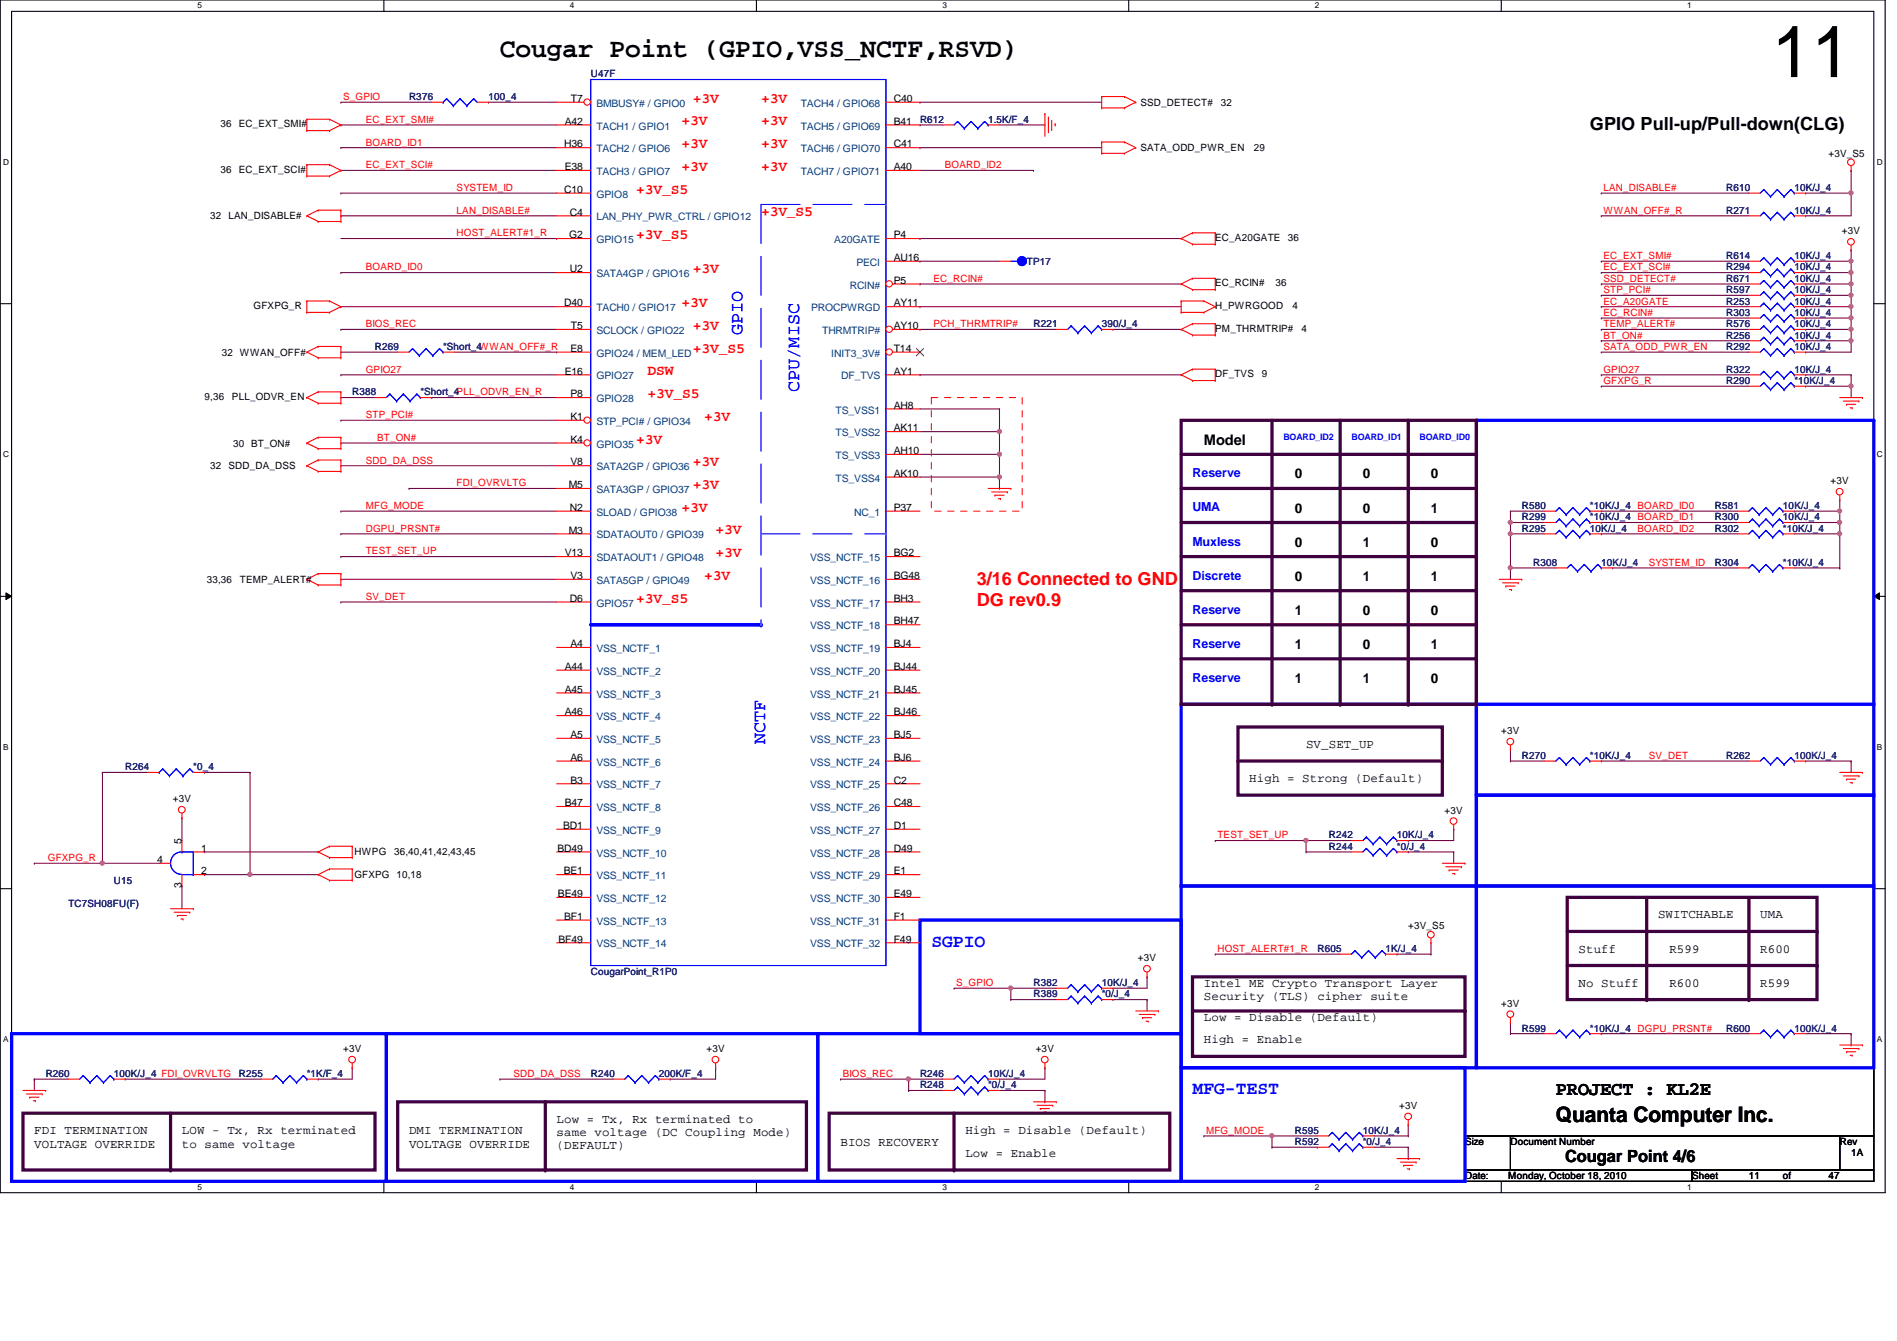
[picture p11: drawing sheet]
<svg xmlns="http://www.w3.org/2000/svg" width="297mm" height="210mm" viewBox="0 0 297 210" stroke-linecap="round" stroke-linejoin="round" font-family="sans-serif">
<defs><g id="words">
<text font-size="11.3" x="277.4" y="12.1">11</text>
<text font-size="4.2" x="78.3" y="8.9">Cougar Point (GPIO,VSS_NCTF,RSVD)</text>
<text font-size="3.3" x="243.6" y="175.6">Quanta Computer Inc.</text>
<text font-size="3" x="243.6" y="171.4">PROJECT : KL2E</text>
<text font-size="2.8" x="249" y="20.4">GPIO Pull-up/Pull-down(CLG)</text>
<g font-size="2.8" fill="#00f">
<text x="116.2" y="52.5" transform="rotate(-90 116.2 52.5)">GPIO</text>
<text x="125.1" y="61.3" transform="rotate(-90 125.1 61.3)">CPU/MISC</text>
<text x="119.8" y="116.5" transform="rotate(-90 119.8 116.5)">NCTF</text>
<text x="145.8" y="148.2">SGPIO</text>
<text x="186.7" y="171.3">MFG-TEST</text>
</g>
<g font-size="2.8" fill="#f00">
<text x="152.9" y="91.5">3/16 Connected to GND</text>
<text x="152.9" y="94.9">DG rev0.9</text>
</g>
<text font-size="2.6" x="245.1" y="181.8">Cougar Point 4/6</text>
<g font-size="2.3" fill="#f00">
<text x="108.5" y="16.1">+3V</text>
<text x="119.2" y="16.1">+3V</text>
<text x="106.7" y="19.6">+3V</text>
<text x="106.7" y="23.2">+3V</text>
<text x="119.2" y="19.6">+3V</text>
<text x="119.2" y="23.2">+3V</text>
<text x="106.7" y="26.8">+3V</text>
<text x="119.2" y="26.8">+3V</text>
<text x="99.6" y="30.3">+3V_S5</text>
<text x="119.2" y="33.9">+3V_S5</text>
<text x="99.6" y="37.4">+3V_S5</text>
<text x="108.5" y="42.8">+3V</text>
<text x="106.7" y="48.1">+3V</text>
<text x="108.5" y="51.6">+3V</text>
<text x="101.4" y="58.8">DSW</text>
<text x="108.5" y="55.2">+3V_S5</text>
<text x="101.4" y="62.3">+3V_S5</text>
<text x="110.3" y="65.9">+3V</text>
<text x="99.6" y="69.4">+3V</text>
<text x="108.5" y="73">+3V</text>
<text x="108.5" y="76.5">+3V</text>
<text x="106.7" y="80.1">+3V</text>
<text x="112.1" y="83.7">+3V</text>
<text x="112.1" y="87.2">+3V</text>
<text x="99.6" y="94.3">+3V_S5</text>
<text x="110.3" y="90.8">+3V</text>
</g>
<text font-size="2.3" x="188.5" y="69.7">Model</text>
<g font-size="2.1">
<text x="202.7" y="74.9">0</text>
<text x="213.4" y="74.9">0</text>
<text x="224.1" y="74.9">0</text>
<text x="202.7" y="80.2">0</text>
<text x="213.4" y="80.2">0</text>
<text x="224.1" y="80.2">1</text>
<text x="202.7" y="85.6">0</text>
<text x="213.4" y="85.6">1</text>
<text x="224.1" y="85.6">0</text>
<text x="202.7" y="90.9">0</text>
<text x="213.4" y="90.9">1</text>
<text x="224.1" y="90.9">1</text>
<text x="202.7" y="96.2">1</text>
<text x="202.7" y="101.6">1</text>
<text x="213.4" y="96.2">0</text>
<text x="213.4" y="101.6">0</text>
<text x="224.1" y="96.2">0</text>
<text x="224.1" y="101.6">1</text>
<text x="202.7" y="106.9">1</text>
<text x="213.4" y="106.9">1</text>
<text x="224.1" y="106.9">0</text>
</g>
<g font-size="1.9" fill="#00f">
<text x="186.7" y="74.7">Reserve</text>
<text x="186.7" y="80.1">UMA</text>
<text x="186.7" y="85.4">Muxless</text>
<text x="186.7" y="90.7">Discrete</text>
<text x="186.7" y="96.1">Reserve</text>
<text x="186.7" y="101.4">Reserve</text>
<text x="186.7" y="106.7">Reserve</text>
</g>
<g font-size="1.9">
<text x="204.5" y="117.1">SV_SET_UP</text>
<text x="195.6" y="122.4">High = Strong (Default)</text>
<text x="259.6" y="143.8">SWITCHABLE</text>
<text x="275.6" y="143.8">UMA</text>
<text x="247.2" y="149.1">Stuff</text>
<text x="261.4" y="149.1">R599</text>
<text x="275.6" y="149.1">R600</text>
<text x="188.5" y="154.4">Intel ME Crypto Transport Layer</text>
<text x="247.2" y="154.4">No Stuff</text>
<text x="261.4" y="154.4">R600</text>
<text x="275.6" y="154.4">R599</text>
<text x="188.5" y="159.8">Low = Disable (Default)</text>
<text x="188.5" y="156.5">Security (TLS) cipher suite</text>
<text x="188.5" y="163.3">High = Enable</text>
<text x="5.4" y="177.5">FDI TERMINATION</text>
<text x="5.4" y="179.6">VOLTAGE OVERRIDE</text>
<text x="28.5" y="177.5">LOW - Tx, Rx terminated</text>
<text x="28.5" y="179.6">to same voltage</text>
<text x="64" y="177.5">DMI TERMINATION</text>
<text x="64" y="179.6">VOLTAGE OVERRIDE</text>
<text x="87.2" y="175.8">Low = Tx, Rx terminated to</text>
<text x="87.2" y="177.8">same voltage (DC Coupling Mode)</text>
<text x="87.2" y="179.9">(DEFAULT)</text>
<text x="131.6" y="179.3">BIOS RECOVERY</text>
<text x="151.2" y="177.5">High = Disable (Default)</text>
<text x="151.2" y="181.1">Low = Enable</text>
</g>
<g font-size="1.6" fill="#f00">
<text x="53.7" y="15.7">S_GPIO</text>
<text x="57.3" y="19.2">EC_EXT_SMI#</text>
<text x="57.3" y="22.8">BOARD_ID1</text>
<text x="57.3" y="26.3">EC_EXT_SCI#</text>
<text x="71.5" y="29.9">SYSTEM_ID</text>
<text x="148" y="26.3">BOARD_ID2</text>
<text x="251.1" y="29.9">LAN_DISABLE#</text>
<text x="71.5" y="33.4">LAN_DISABLE#</text>
<text x="251.1" y="33.4">WWAN_OFF#_R</text>
<text x="71.5" y="37">HOST_ALERT#1_R</text>
<text x="251.1" y="40.6">EC_EXT_SMI#</text>
<text x="57.3" y="42.3">BOARD_ID0</text>
<text x="146.2" y="44.1">EC_RCIN#</text>
<text x="251.1" y="45.9">STP_PCI#</text>
<text x="251.1" y="42.3">EC_EXT_SCI#</text>
<text x="251.1" y="47.7">EC_A20GATE</text>
<text x="251.1" y="44.1">SSD_DETECT#</text>
<text x="57.3" y="51.2">BIOS_REC</text>
<text x="146.2" y="51.2">PCH_THRMTRIP#</text>
<text x="251.1" y="49.4">EC_RCIN#</text>
<text x="251.1" y="51.2">TEMP_ALERT#</text>
<text x="251.1" y="53">BT_ON#</text>
<text x="57.3" y="58.3">GPIO27</text>
<text x="251.1" y="58.3">GPIO27</text>
<text x="251.1" y="54.8">SATA_ODD_PWR_EN</text>
<text x="57.3" y="65.4">STP_PCI#</text>
<text x="251.1" y="60.1">GFXPG_R</text>
<text x="59.1" y="69">BT_ON#</text>
<text x="57.3" y="72.6">SDD_DA_DSS</text>
<text x="71.5" y="76.1">FDI_OVRVLTG</text>
<text x="57.3" y="79.7">MFG_MODE</text>
<text x="57.3" y="83.2">DGPU_PRSNT#</text>
<text x="256.4" y="83.2">BOARD_ID2</text>
<text x="57.3" y="86.8">TEST_SET_UP</text>
<text x="258.2" y="88.6">SYSTEM_ID</text>
<text x="57.3" y="93.9">SV_DET</text>
<text x="258.2" y="118.8">SV_DET</text>
<text x="190.6" y="131.2">TEST_SET_UP</text>
<text x="7.5" y="134.8">GFXPG_R</text>
<text x="190.6" y="149">HOST_ALERT#1_R</text>
<text x="149.7" y="154.3">S_GPIO</text>
<text x="80.4" y="168.6">SDD_DA_DSS</text>
<text x="131.9" y="168.6">BIOS_REC</text>
<text x="188.8" y="177.5">MFG_MODE</text>
</g>
<g font-size="1.6" fill="#000080">
<text x="64" y="15.7">R376</text>
<text x="76.5" y="15.7">100_4</text>
<text x="92.5" y="12.1">U47F</text>
<text x="144.1" y="19.2">R612</text>
<text x="154.7" y="19.2">1.5K/F_4</text>
<text x="270.3" y="29.9">R610</text>
<text x="281" y="29.9">10K/J_4</text>
<text x="270.3" y="33.4">R271</text>
<text x="281" y="33.4">10K/J_4</text>
<text x="160.8" y="41.4">TP17</text>
<text x="270.3" y="40.6">R614</text>
<text x="281" y="40.6">10K/J_4</text>
<text x="270.3" y="44.1">R671</text>
<text x="270.3" y="47.7">R253</text>
<text x="270.3" y="45.9">R597</text>
<text x="270.3" y="42.3">R294</text>
<text x="281" y="44.1">10K/J_4</text>
<text x="281" y="47.7">10K/J_4</text>
<text x="281" y="45.9">10K/J_4</text>
<text x="281" y="42.3">10K/J_4</text>
<text x="161.8" y="51.2">R221</text>
<text x="172.5" y="51.2">390/J_4</text>
<text x="270.3" y="53">R256</text>
<text x="270.3" y="51.2">R576</text>
<text x="270.3" y="49.4">R303</text>
<text x="281" y="53">10K/J_4</text>
<text x="281" y="51.2">10K/J_4</text>
<text x="281" y="49.4">10K/J_4</text>
<text x="58.7" y="54.8">R269</text>
<text x="69.4" y="54.8">*Short_4WWAN_OFF#_R</text>
<text x="270.3" y="54.8">R292</text>
<text x="270.3" y="58.3">R322</text>
<text x="281" y="54.8">10K/J_4</text>
<text x="281" y="58.3">10K/J_4</text>
<text x="55.2" y="61.9">R388</text>
<text x="65.8" y="61.9">*Short_4PLL_ODVR_EN_R</text>
<text x="270.3" y="60.1">R290</text>
<text x="281" y="60.1">*10K/J_4</text>
<text x="238.3" y="79.7">R580</text>
<text x="238.3" y="83.2">R295</text>
<text x="238.3" y="81.4">R299</text>
<text x="249" y="79.7">*10K/J_4 BOARD_ID0</text>
<text x="249" y="83.2">10K/J_4</text>
<text x="249" y="81.4">*10K/J_4 BOARD_ID1</text>
<text x="268.5" y="81.4">R300</text>
<text x="268.5" y="83.2">R302</text>
<text x="268.5" y="79.7">R581</text>
<text x="279.2" y="81.4">10K/J_4</text>
<text x="279.2" y="83.2">*10K/J_4</text>
<text x="279.2" y="79.7">10K/J_4</text>
<text x="240.1" y="88.6">R308</text>
<text x="250.7" y="88.6">10K/J_4</text>
<text x="268.5" y="88.6">R304</text>
<text x="279.2" y="88.6">*10K/J_4</text>
<text x="238.3" y="118.8">R270</text>
<text x="249" y="118.8">*10K/J_4</text>
<text x="270.3" y="118.8">R262</text>
<text x="281" y="118.8">100K/J_4</text>
<text x="19.6" y="120.6">R264</text>
<text x="30.3" y="120.6">*0_4</text>
<text x="208.1" y="131.2">R242</text>
<text x="218.7" y="131.2">10K/J_4</text>
<text x="208.1" y="133">R244</text>
<text x="218.7" y="133">*0/J_4</text>
<text x="10.7" y="141.9">TC7SH08FU(F)</text>
<text x="17.8" y="138.3">U15</text>
<text x="206.3" y="149">R605</text>
<text x="217" y="149">1K/J_4</text>
<text x="92.5" y="152.6">CougarPoint_R1P0</text>
<text x="161.8" y="154.3">R382</text>
<text x="172.5" y="154.3">10K/J_4</text>
<text x="161.8" y="156.1">R389</text>
<text x="172.5" y="156.1">*0/J_4</text>
<text x="238.3" y="161.5">R599</text>
<text x="249" y="161.5">*10K/J_4 DGPU_PRSNT#</text>
<text x="270.3" y="161.5">R600</text>
<text x="281" y="161.5">100K/J_4</text>
<text x="7.2" y="168.6">R260</text>
<text x="17.8" y="168.6">100K/J_4 FDI_OVRVLTG</text>
<text x="37.4" y="168.6">R255</text>
<text x="48" y="168.6">*1K/F_4</text>
<text x="92.5" y="168.6">R240</text>
<text x="103.2" y="168.6">200K/F_4</text>
<text x="144.1" y="168.6">R246</text>
<text x="144.1" y="170.3">R248</text>
<text x="154.7" y="168.6">10K/J_4</text>
<text x="154.7" y="170.3">*0/J_4</text>
<text x="202.7" y="179.2">R592</text>
<text x="202.7" y="177.5">R595</text>
<text x="213.4" y="179.2">*0/J_4</text>
<text x="213.4" y="177.5">10K/J_4</text>
</g>
<g font-size="1.6">
<text x="89.4" y="16">T7</text>
<text x="140" y="16">C40</text>
<text x="178.6" y="16.6">SSD_DETECT#</text>
<text x="191.2" y="16.6">32</text>
<text x="34.5" y="19.9">36 EC_EXT_SMI#</text>
<text x="88.3" y="23.1">H36</text>
<text x="88.4" y="19.5">A42</text>
<text x="140" y="23.1">C41</text>
<text x="140" y="19.5">B41</text>
<text x="178.6" y="23.7">SATA_ODD_PWR_EN</text>
<text x="196.3" y="23.7">29</text>
<text x="34.5" y="27.1">36 EC_EXT_SCI#</text>
<text x="88.4" y="26.6">E38</text>
<text x="140" y="26.6">A40</text>
<text x="286.3" y="24.6">+3V_S5</text>
<text x="32.9" y="34.3">32 LAN_DISABLE#</text>
<text x="88.3" y="30.2">C10</text>
<text x="89.2" y="33.7">C4</text>
<text x="89.1" y="37.3">G2</text>
<text x="140" y="40.9">AU16</text>
<text x="140" y="37.3">P4</text>
<text x="190.3" y="37.7">EC_A20GATE</text>
<text x="201.7" y="37.7">36</text>
<text x="288.4" y="36.7">+3V</text>
<text x="88.3" y="48">D40</text>
<text x="89.2" y="42.6">U2</text>
<text x="140" y="48">AY11</text>
<text x="140" y="44.4">P5</text>
<text x="190.3" y="44.8">EC_RCIN#</text>
<text x="199.7" y="44.8">36</text>
<text x="39.7" y="48.4">GFXPG_R</text>
<text x="89.4" y="51.5">T5</text>
<text x="140" y="51.5">AY10</text>
<text x="190.3" y="48.4">H_PWRGOOD</text>
<text x="190.3" y="51.9">PM_THRMTRIP#</text>
<text x="202.4" y="48.4">4</text>
<text x="203.8" y="51.9">4</text>
<text x="34.7" y="55.7">32 WWAN_OFF#</text>
<text x="88.4" y="58.6">E16</text>
<text x="89.3" y="55.1">E8</text>
<text x="140" y="55.1">T14</text>
<text x="140" y="58.6">AY1</text>
<text x="190.3" y="59.1">DF_TVS</text>
<text x="197.6" y="59.1">9</text>
<text x="32" y="62.6">9,36</text>
<text x="36.3" y="62.6">PLL_ODVR_EN</text>
<text x="89.3" y="62.2">P8</text>
<text x="89.3" y="65.7">K1</text>
<text x="140" y="64">AH8</text>
<text x="36.5" y="69.9">30 BT_ON#</text>
<text x="89.3" y="69.3">K4</text>
<text x="140" y="71.1">AH10</text>
<text x="140" y="67.5">AK11</text>
<text x="32.9" y="73.4">32 SDD_DA_DSS</text>
<text x="89.1" y="76.4">M5</text>
<text x="89.3" y="72.9">V8</text>
<text x="140" y="74.6">AK10</text>
<text x="286.6" y="75.8">+3V</text>
<text x="89.1" y="83.5">M3</text>
<text x="89.2" y="80">N2</text>
<text x="140" y="80">P37</text>
<text x="88.4" y="87.1">V13</text>
<text x="140" y="87.1">BG2</text>
<text x="32.4" y="91.2">33,36</text>
<text x="37.5" y="91.2">TEMP_ALERT#</text>
<text x="89.2" y="94.2">D6</text>
<text x="89.3" y="90.6">V3</text>
<text x="140" y="94.2">BH3</text>
<text x="140" y="90.6">BG48</text>
<text x="89.3" y="101.3">A4</text>
<text x="140" y="97.7">BH47</text>
<text x="140" y="101.3">BJ4</text>
<text x="88.4" y="104.9">A44</text>
<text x="140" y="104.9">BJ44</text>
<text x="88.4" y="108.4">A45</text>
<text x="88.4" y="112">A46</text>
<text x="140" y="108.4">BJ45</text>
<text x="140" y="112">BJ46</text>
<text x="89.3" y="115.5">A5</text>
<text x="89.3" y="119.1">A6</text>
<text x="140" y="115.5">BJ5</text>
<text x="140" y="119.1">BJ6</text>
<text x="235.1" y="114.9">+3V</text>
<text x="27" y="125.6">+3V</text>
<text x="89.3" y="122.6">B3</text>
<text x="140" y="122.6">C2</text>
<text x="88.2" y="129.8">BD1</text>
<text x="88.4" y="126.2">B47</text>
<text x="140" y="126.2">C48</text>
<text x="140" y="129.8">D1</text>
<text x="226.2" y="127.3">+3V</text>
<text x="24.6" y="135.1">4</text>
<text x="28.4" y="132.1" transform="rotate(-90 28.4 132.1)">5</text>
<text x="31.5" y="133.3">1</text>
<text x="31.5" y="136.9">2</text>
<text x="55.5" y="133.9">HWPG</text>
<text x="55.5" y="137.5">GFXPG 10,18</text>
<text x="61.7" y="133.9">36,40,41,42,43,45</text>
<text x="87.3" y="133.3">BD49</text>
<text x="88.3" y="136.9">BE1</text>
<text x="140" y="133.3">D49</text>
<text x="140" y="136.9">E1</text>
<text x="28.4" y="139" transform="rotate(-90 28.4 139)">3</text>
<text x="87.4" y="140.4">BE49</text>
<text x="88.3" y="144">BF1</text>
<text x="140" y="140.4">E49</text>
<text x="140" y="144">F1</text>
<text x="87.5" y="147.5">BF49</text>
<text x="140" y="147.5">F49</text>
<text x="220.5" y="145.5">+3V_S5</text>
<text x="178.2" y="150.5">+3V</text>
<text x="235.1" y="157.6">+3V</text>
<text x="53.7" y="164.7">+3V</text>
<text x="110.6" y="164.7">+3V</text>
<text x="162.2" y="164.7">+3V</text>
<text x="219.1" y="173.6">+3V</text>
<text x="229.4" y="179.2">Size</text>
<text x="236.5" y="179.2">Document Number</text>
<text x="288.1" y="179.2">Rev</text>
<text x="229.4" y="184.6">Date:</text>
<text x="236.2" y="184.6">Monday, October 18, 2010</text>
<text x="265" y="184.6">Sheet</text>
<text x="273.9" y="184.6">11</text>
<text x="279.2" y="184.6">of</text>
<text x="286.3" y="184.6">47</text>
<text x="289.9" y="181">1A</text>
</g>
<g font-size="1.6" fill="#004080">
<text x="93.4" y="16.7">BMBUSY# / GPIO0</text>
<text x="125.4" y="16.7">TACH4 / GPIO68</text>
<text x="93.4" y="23.8">TACH2 / GPIO6</text>
<text x="93.4" y="20.3">TACH1 / GPIO1</text>
<text x="125.4" y="23.8">TACH6 / GPIO70</text>
<text x="125.4" y="20.3">TACH5 / GPIO69</text>
<text x="93.4" y="27.4">TACH3 / GPIO7</text>
<text x="125.4" y="27.4">TACH7 / GPIO71</text>
<text x="93.4" y="34.5">LAN_PHY_PWR_CTRL / GPIO12</text>
<text x="93.4" y="30.9">GPIO8</text>
<text x="93.4" y="38.1">GPIO15</text>
<text x="130.6" y="38.1">A20GATE</text>
<text x="134.1" y="41.6">PECI</text>
<text x="93.4" y="43.4">SATA4GP / GPIO16</text>
<text x="133.1" y="45.2">RCIN#</text>
<text x="93.4" y="48.7">TACH0 / GPIO17</text>
<text x="93.4" y="52.3">SCLOCK / GPIO22</text>
<text x="127" y="48.7">PROCPWRGD</text>
<text x="128.7" y="52.3">THRMTRIP#</text>
<text x="93.4" y="59.4">GPIO27</text>
<text x="93.4" y="55.8">GPIO24 / MEM_LED</text>
<text x="130.2" y="55.8">INIT3_3V#</text>
<text x="131.7" y="59.4">DF_TVS</text>
<text x="93.4" y="62.9">GPIO28</text>
<text x="130.8" y="64.7">TS_VSS1</text>
<text x="93.4" y="66.5">STP_PCI# / GPIO34</text>
<text x="93.4" y="70.1">GPIO35</text>
<text x="130.8" y="71.8">TS_VSS3</text>
<text x="130.8" y="68.3">TS_VSS2</text>
<text x="93.4" y="77.2">SATA3GP / GPIO37</text>
<text x="93.4" y="73.6">SATA2GP / GPIO36</text>
<text x="130.8" y="75.4">TS_VSS4</text>
<text x="93.4" y="80.7">SLOAD / GPIO38</text>
<text x="133.8" y="80.7">NC_1</text>
<text x="93.4" y="84.3">SDATAOUT0 / GPIO39</text>
<text x="93.4" y="87.8">SDATAOUT1 / GPIO48</text>
<text x="126.9" y="87.8">VSS_NCTF_15</text>
<text x="93.4" y="95">GPIO57</text>
<text x="93.4" y="91.4">SATA5GP / GPIO49</text>
<text x="126.9" y="95">VSS_NCTF_17</text>
<text x="126.9" y="91.4">VSS_NCTF_16</text>
<text x="126.9" y="98.5">VSS_NCTF_18</text>
<text x="93.4" y="102.1">VSS_NCTF_1</text>
<text x="93.4" y="105.6">VSS_NCTF_2</text>
<text x="126.9" y="102.1">VSS_NCTF_19</text>
<text x="126.9" y="105.6">VSS_NCTF_20</text>
<text x="93.4" y="109.2">VSS_NCTF_3</text>
<text x="93.4" y="112.7">VSS_NCTF_4</text>
<text x="126.9" y="109.2">VSS_NCTF_21</text>
<text x="126.9" y="112.7">VSS_NCTF_22</text>
<text x="93.4" y="116.3">VSS_NCTF_5</text>
<text x="93.4" y="119.8">VSS_NCTF_6</text>
<text x="126.9" y="116.3">VSS_NCTF_23</text>
<text x="126.9" y="119.8">VSS_NCTF_24</text>
<text x="93.4" y="123.4">VSS_NCTF_7</text>
<text x="126.9" y="123.4">VSS_NCTF_25</text>
<text x="93.4" y="127">VSS_NCTF_8</text>
<text x="93.4" y="130.5">VSS_NCTF_9</text>
<text x="126.9" y="127">VSS_NCTF_26</text>
<text x="126.9" y="130.5">VSS_NCTF_27</text>
<text x="93.4" y="134.1">VSS_NCTF_10</text>
<text x="93.4" y="137.6">VSS_NCTF_11</text>
<text x="126.9" y="134.1">VSS_NCTF_28</text>
<text x="126.9" y="137.6">VSS_NCTF_29</text>
<text x="93.4" y="141.2">VSS_NCTF_12</text>
<text x="126.9" y="141.2">VSS_NCTF_30</text>
<text x="93.4" y="144.7">VSS_NCTF_13</text>
<text x="93.4" y="148.3">VSS_NCTF_14</text>
<text x="126.9" y="148.3">VSS_NCTF_32</text>
<text x="126.9" y="144.7">VSS_NCTF_31</text>
</g>
<g font-size="1.4" fill="#00f">
<text x="201" y="68.9">BOARD_ID2</text>
<text x="211.6" y="68.9">BOARD_ID1</text>
<text x="222.3" y="68.9">BOARD_ID0</text>
</g>
<g font-size="1.3">
<text x="30.9" y="1.3">5</text>
<text x="89.2" y="1.3">4</text>
<text x="147.6" y="1.3">3</text>
<text x="205.9" y="1.3">2</text>
<text x="264.2" y="1.3">1</text>
<text x=".5" y="25.8">D</text>
<text x="293.9" y="25.8">D</text>
<text x=".5" y="71.5">C</text>
<text x="293.9" y="71.5">C</text>
<text x=".5" y="117.3">B</text>
<text x="293.9" y="117.3">B</text>
<text x=".5" y="163.1">A</text>
<text x="293.9" y="163.1">A</text>
<text x="30.9" y="186.2">5</text>
<text x="89.2" y="186.2">4</text>
<text x="147.6" y="186.2">3</text>
<text x="205.9" y="186.2">2</text>
<text x="264.2" y="186.2">1</text>
</g>
</g></defs>
<path d="M0 0h295.2v186.7h-295.2zM1.8 1.8h291.6v183.1h-291.6z" fill="none" stroke="#000" stroke-width=".17"/>
<g fill="#fff">
<path d="M30.9 .2h.7v1.4h-.7z"/>
<path d="M30.9 185.1h.7v1.4h-.7z"/>
</g>
<path d="M60.1 0v1.8M60.1 184.9v1.8" fill="none" stroke="#000" stroke-width=".17"/>
<g fill="#fff">
<path d="M89.2 .2h.7v1.4h-.7z"/>
<path d="M89.2 185.1h.7v1.4h-.7z"/>
</g>
<path d="M118.4 0v1.8M118.4 184.9v1.8" fill="none" stroke="#000" stroke-width=".17"/>
<g fill="#fff">
<path d="M147.6 .2h.6v1.4h-.6z"/>
<path d="M147.6 185.1h.6v1.4h-.6z"/>
</g>
<path d="M176.7 0v1.8M176.7 184.9v1.8" fill="none" stroke="#000" stroke-width=".17"/>
<g fill="#fff">
<path d="M205.9 .2h.6v1.4h-.6z"/>
<path d="M205.9 185.1h.6v1.4h-.6z"/>
</g>
<path d="M235.1 0v1.8M235.1 184.9v1.8" fill="none" stroke="#000" stroke-width=".17"/>
<g fill="#fff">
<path d="M264.2 .2h.7v1.4h-.7z"/>
<path d="M264.2 185.1h.7v1.4h-.7z"/>
<path d="M.5 24.6h.9v1.4h-.9z"/>
<path d="M293.9 24.6h.9v1.4h-.9z"/>
<path d="M.5 70.4h.9v1.4h-.9z"/>
<path d="M293.9 70.4h.9v1.4h-.9z"/>
</g>
<path d="M0 47.5h1.8M293.4 47.5h1.8" fill="none" stroke="#000" stroke-width=".17"/>
<g fill="#fff">
<path d="M.5 116.2h.8v1.4h-.8z"/>
<path d="M293.9 116.2h.8v1.4h-.8z"/>
</g>
<path d="M0 93.3h1.8M293.4 93.3h1.8" fill="none" stroke="#000" stroke-width=".17"/>
<path d="M.9 92.8l.9 .5-.9 .6zM293.4 93.3l.9-.5v1.1z" fill="#000"/>
<path d="M.9 92.8l.9 .5-.9 .6zM293.4 93.3l.9-.5v1.1z" fill="none" stroke="#000" stroke-width=".16"/>
<g fill="#fff">
<path d="M.5 162h.8v1.4h-.8z"/>
<path d="M293.9 162h.8v1.4h-.8z"/>
</g>
<path d="M0 139.1h1.8M293.4 139.1h1.8" fill="none" stroke="#000" stroke-width=".17"/>
<g fill="none" stroke="#800040" stroke-width=".17">
<path d="M53.4 16h.1M53.4 19.6h.1M53.4 16h14.2M53.4 19.6h33.8M76.5 16h.1M76.5 16h10.7M144.1 19.6h.1M144.1 19.6h3.5M156.5 19.6h7.1M163.6 19.6h.1M53.4 26.7h.1M53.4 23.1h.1"/>
<path d="M53.4 30.2h.1M53.4 33.8h.1M53.4 26.7h33.8M53.4 23.1h33.8M53.4 30.2h33.8M53.4 33.8h33.8M144.1 37.3h.1M144.1 23.1h.1M144.1 26.7h17.7M144.1 23.1h28.4M144.1 37.3h40.9M161.8 26.7h.1"/>
<path d="M53.4 48h.1M53.4 51.6h.1M53.4 58.7h.1M53.4 48h33.8M53.4 51.6h33.8M53.4 58.7h33.8M144.1 44.4h.1M144.1 48h.1M144.1 51.6h.1M144.1 48h40.9M144.1 51.6h21.3M144.1 44.4h40.9"/>
<path d="M53.4 65.8h.1M53.4 65.8h33.8M67.6 62.2h.1M67.6 62.2h19.6M53.4 80h.1M53.4 83.6h.1M53.4 87.1h.1M53.4 90.7h.1M53.4 94.2h.1M53.4 80h33.8M53.4 83.6h33.8M53.4 87.1h33.8"/>
<path d="M53.4 90.7h33.8M53.4 94.2h33.8M19.6 168.9h.1M19.6 168.9h21.3M49.8 168.9h.1M55.2 167.1h.1M55.2 167.1v1.8h-5.4M78.3 168.9h.1M78.3 168.9h17.8M104.9 168.9h.1M112.1 167.1h.1M112.1 167.1v1.8h-7.2"/>
<path d="M142.3 168.9h.1M142.3 168.9h5.3M163.6 172.5h.1M163.6 167.1h.1M163.6 167.1v1.8M163.6 170.7v1.8"/>
</g>
<circle cx="142.3" cy="168.9" r=".32" fill="#f0f"/>
<circle cx="142.3" cy="168.9" r=".32" fill="none" stroke="#f0f" stroke-width=".17"/>
<g fill="none" stroke="#800040" stroke-width=".17">
<path d="M250.7 30.2h.1M250.7 30.2h23.2M282.7 30.2h.1M289.9 26.7h.1M289.9 39.1h.1M289.9 26.7v3.5h-7.2M289.9 39.1v1.8h-7.2M250.7 49.8h.1M250.7 49.8h23.2M282.7 40.9h.1M250.7 60.5h.1M250.7 60.5h23.2"/>
<path d="M282.7 60.5h.1M282.7 60.5h7.2M131.6 168.9h.1M131.6 168.9h10.7v1.8M142.3 170.7h.1M142.3 170.7h5.3M156.5 168.9h.1M156.5 168.9h7.1M156.5 170.7h7.1M163.6 170.7h.1"/>
</g>
<circle cx="289.8" cy="60.4" r=".32" fill="#f0f"/>
<circle cx="289.8" cy="60.4" r=".32" fill="none" stroke="#f0f" stroke-width=".17"/>
<path d="M282.7 46.2h.1M282.7 51.6h.1M282.7 42.7h.1M282.7 46.2h7.2M282.7 51.6h7.2M282.7 42.7h7.2M289.9 48h.1M289.9 48v1.8M289.9 60.5h.1M289.9 60.5v1.7" fill="none" stroke="#800040" stroke-width=".17"/>
<circle cx="289.8" cy="48" r=".32" fill="#f0f"/>
<circle cx="289.8" cy="48" r=".32" fill="none" stroke="#f0f" stroke-width=".17"/>
<path d="M282.7 49.8h.1M282.7 49.8h7.2" fill="none" stroke="#800040" stroke-width=".17"/>
<circle cx="289.8" cy="49.8" r=".32" fill="#f0f"/>
<circle cx="289.8" cy="49.8" r=".32" fill="none" stroke="#f0f" stroke-width=".17"/>
<path d="M250.7 46.2h.1M250.7 51.6h.1M250.7 40.9h.1M250.7 42.7h.1M250.7 46.2h23.2M250.7 51.6h23.2M250.7 40.9h23.2M250.7 42.7h23.2M282.7 48h.1M282.7 48h7.2M289.9 49.8h.1M289.9 49.8v1.8" fill="none" stroke="#800040" stroke-width=".17"/>
<circle cx="289.8" cy="51.5" r=".32" fill="#f0f"/>
<circle cx="289.8" cy="51.5" r=".32" fill="none" stroke="#f0f" stroke-width=".17"/>
<g fill="none" stroke="#800040" stroke-width=".17">
<path d="M250.7 48h.1M250.7 48h23.2M188.5 177.8h.1M188.5 177.8h17.8M199.2 179.6h.1M199.2 177.8h.1M199.2 177.8v1.8M215.2 179.6h5.3M220.5 176h.1M220.5 179.6h.1M220.5 176v1.8M220.5 179.6v1.8"/>
<path d="M220.5 181.4h.1"/>
</g>
<circle cx="199.2" cy="177.8" r=".32" fill="#f0f"/>
<circle cx="199.2" cy="177.8" r=".32" fill="none" stroke="#f0f" stroke-width=".17"/>
<g fill="none" stroke="#800040" stroke-width=".17">
<path d="M53.4 42.7h.1M53.4 42.7h33.8M250.7 58.7h.1M250.7 58.7h23.2M282.7 58.7h.1M282.7 58.7h7.2M289.9 58.7h.1M289.9 46.2h.1M289.9 46.2v1.8M289.9 58.7v1.8M5.4 168.9h.1M5.4 168.9h5.3"/>
<path d="M5.4 168.9v1.8M199.2 179.6h7.1M206.3 179.6h.1M215.2 177.8h5.3M220.5 177.8h.1"/>
</g>
<circle cx="289.8" cy="46.2" r=".32" fill="#f0f"/>
<circle cx="289.8" cy="46.2" r=".32" fill="none" stroke="#f0f" stroke-width=".17"/>
<path d="M289.9 40.9h.1M289.9 40.9v1.8" fill="none" stroke="#800040" stroke-width=".17"/>
<circle cx="289.8" cy="40.9" r=".32" fill="#f0f"/>
<circle cx="289.8" cy="40.9" r=".32" fill="none" stroke="#f0f" stroke-width=".17"/>
<g fill="none" stroke="#800040" stroke-width=".17">
<path d="M53.4 37.3h33.8M87.2 37.3h.1M174.3 51.6h.1M174.3 51.6h10.7M289.9 44.4h.1M289.9 44.4v1.8M53.4 62.2h.1M53.4 62.2h5.3M236.5 117.3h.1M236.5 119.1h.1M236.5 117.3v1.8M236.5 119.1h5.3"/>
<path d="M250.7 119.1h.1M250.7 119.1h23.2M282.7 119.1h.1M282.7 119.1h7.2M289.9 119.1h.1M289.9 119.1v1.8M204.5 131.6h.1M204.5 131.6h7.1M220.5 133.3h.1M220.5 133.3h7.1M190.3 149.4h.1M190.3 149.4h19.5"/>
<path d="M218.7 149.4h.1M218.7 149.4h5.4M224.1 149.4h.1M224.1 147.6v1.8M236.5 160h.1M236.5 161.8h.1M236.5 161.8h5.3M236.5 160v1.8M250.7 161.8h.1M250.7 161.8h23.2M282.7 161.8h7.2M289.9 163.6h.1"/>
<path d="M289.9 161.8h.1M289.9 161.8v1.8"/>
</g>
<circle cx="204.5" cy="131.5" r=".32" fill="#f0f"/>
<circle cx="204.5" cy="131.5" r=".32" fill="none" stroke="#f0f" stroke-width=".17"/>
<g fill="none" stroke="#800040" stroke-width=".17">
<path d="M190.3 131.6h.1M190.3 131.6h14.2M204.5 133.3h.1M204.5 131.6h.1M204.5 133.3h7.1M204.5 131.6v1.7M220.5 131.6h.1M227.6 133.3h.1M227.6 129.8h.1M227.6 129.8v1.8h-7.1M227.6 133.3v1.8M158.3 154.7h.1"/>
<path d="M158.3 154.7h7.1M174.3 154.7h.1M179.6 152.9h.1M179.6 152.9v1.8h-5.3"/>
</g>
<circle cx="158.3" cy="154.7" r=".32" fill="#f0f"/>
<circle cx="158.3" cy="154.7" r=".32" fill="none" stroke="#f0f" stroke-width=".17"/>
<g fill="none" stroke="#800040" stroke-width=".17">
<path d="M144.1 64h12.4M144.1 67.6h12.4M156.5 64h.1M156.5 67.6h.1M156.5 64v3.6M149.4 154.7h.1M149.4 154.7h8.9M158.3 154.7h.1M158.3 156.5h.1M158.3 156.5h7.1M158.3 154.7v1.8M174.3 156.5h.1"/>
<path d="M174.3 156.5h5.3M179.6 156.5h.1M179.6 156.5v1.7"/>
</g>
<circle cx="156.5" cy="67.5" r=".32" fill="#f0f"/>
<circle cx="156.5" cy="67.5" r=".32" fill="none" stroke="#f0f" stroke-width=".17"/>
<path d="M144.1 71.1h12.4M156.5 71.1h.1M156.5 67.6v3.5" fill="none" stroke="#800040" stroke-width=".17"/>
<circle cx="156.5" cy="71.1" r=".32" fill="#f0f"/>
<circle cx="156.5" cy="71.1" r=".32" fill="none" stroke="#f0f" stroke-width=".17"/>
<path d="M144.1 74.7h12.4M156.5 74.7h.1M156.5 71.1v3.6" fill="none" stroke="#800040" stroke-width=".17"/>
<circle cx="156.5" cy="74.6" r=".32" fill="#f0f"/>
<circle cx="156.5" cy="74.6" r=".32" fill="none" stroke="#f0f" stroke-width=".17"/>
<path d="M144.1 58.7h.1M144.1 58.7h40.9M282.7 53.3h.1M289.9 51.6h.1M289.9 51.6v1.7h-7.2M53.4 69.3h.1M53.4 69.3h33.8M156.5 76.5h.1M156.5 74.7v1.8" fill="none" stroke="#800040" stroke-width=".17"/>
<circle cx="289.8" cy="53.3" r=".32" fill="#f0f"/>
<circle cx="289.8" cy="53.3" r=".32" fill="none" stroke="#f0f" stroke-width=".17"/>
<path d="M250.7 53.3h.1M250.7 53.3h23.2M16 135.1h.1M16 135.1h8.9M28.5 138.7h.1M28.5 138.7v3.5" fill="none" stroke="#800040" stroke-width=".17"/>
<circle cx="16" cy="135.1" r=".32" fill="#f0f"/>
<circle cx="16" cy="135.1" r=".32" fill="none" stroke="#f0f" stroke-width=".17"/>
<path d="M39.2 136.9h.1M39.2 136.9h10.6" fill="none" stroke="#800040" stroke-width=".17"/>
<circle cx="39.1" cy="136.9" r=".32" fill="#f0f"/>
<circle cx="39.1" cy="136.9" r=".32" fill="none" stroke="#f0f" stroke-width=".17"/>
<g fill="none" stroke="#800040" stroke-width=".17">
<path d="M144.1 16h.1M144.1 16h28.4M282.7 44.4h.1M282.7 44.4h7.2M53.4 72.9h.1M53.4 72.9h33.8M5.4 135.1h.1M16 120.9h.1M16 120.9h7.2M16 120.9v14.2h-10.6M28.5 128h.1M28.5 128v3.6"/>
<path d="M32 120.9h.1M32 133.3h.1M32 136.9h.1M32 120.9h7.2M32 133.3h17.8M39.2 120.9h.1M39.2 120.9v16h-7.2"/>
</g>
<circle cx="289.8" cy="44.4" r=".32" fill="#f0f"/>
<circle cx="289.8" cy="44.4" r=".32" fill="none" stroke="#f0f" stroke-width=".17"/>
<path d="M289.9 42.7h.1M289.9 42.7v1.7" fill="none" stroke="#800040" stroke-width=".17"/>
<circle cx="289.8" cy="42.6" r=".32" fill="#f0f"/>
<circle cx="289.8" cy="42.6" r=".32" fill="none" stroke="#f0f" stroke-width=".17"/>
<g fill="none" stroke="#800040" stroke-width=".17">
<path d="M250.7 33.8h.1M250.7 33.8h23.2M282.7 33.8h.1M289.9 30.2h.1M289.9 30.2v3.6h-7.2M53.4 55.1h.1M53.4 55.1h8.9M71.2 55.1h16M87.2 55.1h.1M250.7 44.4h.1M250.7 44.4h23.2M64 76.5h.1"/>
<path d="M64 76.5h23.2"/>
</g>
<circle cx="289.8" cy="30.2" r=".32" fill="#f0f"/>
<circle cx="289.8" cy="30.2" r=".32" fill="none" stroke="#f0f" stroke-width=".17"/>
<g fill="none" stroke="#800040" stroke-width=".17">
<path d="M144.1 40.9h.1M144.1 40.9h12.4M288.1 78.2h.1M288.1 78.2v3.6h-7.1M236.5 81.8h.1M236.5 80h.1M236.5 88.9h.1M236.5 80v1.8M236.5 88.9v1.8M236.5 80h5.3M236.5 81.8h5.3M250.7 81.8h.1"/>
<path d="M250.7 81.8h21.4M281 81.8h.1M288.1 80h.1"/>
</g>
<circle cx="236.5" cy="81.8" r=".32" fill="#f0f"/>
<circle cx="236.5" cy="81.8" r=".32" fill="none" stroke="#f0f" stroke-width=".17"/>
<path d="M250.7 80h.1M250.7 80h21.4M281 80h.1M281 80h7.1" fill="none" stroke="#800040" stroke-width=".17"/>
<circle cx="288.1" cy="80" r=".32" fill="#f0f"/>
<circle cx="288.1" cy="80" r=".32" fill="none" stroke="#f0f" stroke-width=".17"/>
<path d="M250.7 83.6h.1M250.7 83.6h21.4M281 83.6h7.1M288.1 83.6h.1M288.1 81.8h.1M288.1 81.8v1.8" fill="none" stroke="#800040" stroke-width=".17"/>
<circle cx="288.1" cy="83.5" r=".32" fill="#f0f"/>
<circle cx="288.1" cy="83.5" r=".32" fill="none" stroke="#f0f" stroke-width=".17"/>
<circle cx="288.1" cy="81.8" r=".32" fill="#f0f"/>
<circle cx="288.1" cy="81.8" r=".32" fill="none" stroke="#f0f" stroke-width=".17"/>
<path d="M236.5 83.6h.1M236.5 81.8h.1M236.5 88.9h.1M236.5 83.6h5.3M236.5 81.8v1.8M236.5 88.9h7.1M252.5 88.9h.1M252.5 88.9h19.6M281 88.9h7.1M288.1 88.9h.1" fill="none" stroke="#800040" stroke-width=".17"/>
<circle cx="236.5" cy="88.9" r=".32" fill="#f0f"/>
<circle cx="236.5" cy="88.9" r=".32" fill="none" stroke="#f0f" stroke-width=".17"/>
<path d="M236.5 83.6h.1M236.5 83.6v5.3" fill="none" stroke="#800040" stroke-width=".17"/>
<circle cx="236.5" cy="83.5" r=".32" fill="#f0f"/>
<circle cx="236.5" cy="83.5" r=".32" fill="none" stroke="#f0f" stroke-width=".17"/>
<path d="M250.7 55.1h.1M250.7 55.1h23.2M282.7 55.1h.1M289.9 53.3h.1M289.9 53.3v1.8h-7.2M288.1 88.9h.1M288.1 83.6v5.3" fill="none" stroke="#800040" stroke-width=".17"/>
<path d="M231.2 65.8h62.2" fill="none" stroke="#00f" stroke-width=".51"/>
<circle cx="293.4" cy="65.8" r=".25" fill="#00f"/>
<path d="M293.4 65.8v44.4" fill="none" stroke="#00f" stroke-width=".51"/>
<circle cx="293.4" cy="110.2" r=".25" fill="#00f"/>
<g fill="none" stroke="#f00" stroke-width=".17">
<path d="M48 18.7h.1M48 18.7h3.6M48 18.7v1.7M51.6 18.7h.1M51.6 18.7l1.8 .9M53.4 19.6h.1M53.4 19.6l-1.8 .8M163.6 17.8h.1M163.6 17.8v3.5M164.2 18.3h.1M164.2 18.3v2.5M164.7 18.8v1.5"/>
<path d="M165.2 19.4h.1M165.2 19.4v.3M172.5 15.1h.1M172.5 16.9h.1M172.5 15.1h3.6M172.5 15.1v1.8M172.5 16.9h3.6M176.1 15.1h.1M176.1 16.9h.1M176.1 15.1l1.7 .9M177.8 16h.1M177.8 16l-1.7 .9"/>
<path d="M48 20.4h.1M48 27.6h.1M48 25.8h.1M48 33.8h.1M48 20.4h3.6M48 25.8v1.8M48 25.8h3.6M48 27.6h3.6M48 33.8l1.8 .9M49.8 32.9h.1M49.8 34.7h.1M49.8 32.9l-1.8 .9"/>
<path d="M49.8 32.9h3.6M49.8 34.7h3.6M51.6 20.4h.1M51.6 25.8h.1M51.6 27.6h.1M51.6 25.8l1.8 .9M53.4 26.7h.1M53.4 32.9h.1M53.4 34.7h.1M53.4 26.7l-1.8 .9M53.4 32.9v1.8M164.7 20.3h.1"/>
<path d="M172.5 22.2h.1M172.5 24h.1M172.5 22.2v1.8M172.5 22.2h3.6M172.5 24h3.6M176.1 22.2h.1M176.1 24h.1M176.1 22.2l1.7 .9M177.8 23.1h.1M177.8 23.1l-1.7 .9M185 37.3h.1M185 37.3l1.7 .9"/>
<path d="M186.7 36.4h.1M186.7 38.2h.1M186.7 36.4l-1.7 .9M186.7 36.4h3.6M186.7 38.2h3.6M190.3 36.4h.1M190.3 38.2h.1M190.3 36.4v1.8M289.9 39.1h.1M289.9 26.7h.1M289.9 26v.7M289.9 38.4v.7"/>
<path d="M48 48.9h.1M48 47.1h.1M48 55.1h.1M48 47.1v1.8M48 47.1h3.6M48 48.9h3.6M48 55.1l1.8 .9M49.8 54.2h.1M49.8 56h.1M49.8 54.2l-1.8 .9M49.8 54.2h3.6M49.8 56h3.6"/>
<path d="M51.6 47.1h.1M51.6 48.9h.1M51.6 47.1l1.8 .9M53.4 48h.1M53.4 54.2h.1M53.4 56h.1M53.4 48l-1.8 .9M53.4 54.2v1.8M185 44.4h.1M185 48.9h.1M185 47.1h.1M185 51.6h.1"/>
<path d="M185 58.7h.1M185 44.4l1.7 .9M185 47.1h3.5M185 48.9h3.5M185 47.1v1.8M185 51.6l1.7 .9M185 58.7l1.7 .9M186.7 43.6h.1M186.7 45.3h.1M186.7 50.7h.1M186.7 52.5h.1M186.7 57.8h.1"/>
<path d="M186.7 59.6h.1M186.7 43.6l-1.7 .8M186.7 43.6h3.6M186.7 45.3h3.6M186.7 50.7l-1.7 .9M186.7 50.7h3.6M186.7 52.5h3.6M186.7 57.8l-1.7 .9M186.7 57.8h3.6M186.7 59.6h3.6M188.5 47.1h.1M188.5 48.9h.1"/>
<path d="M188.5 47.1l1.8 .9M190.3 43.6h.1M190.3 45.3h.1M190.3 48h.1M190.3 50.7h.1M190.3 52.5h.1M190.3 57.8h.1M190.3 59.6h.1M190.3 43.6v1.7M190.3 50.7v1.8M190.3 57.8v1.8M190.3 48l-1.8 .9"/>
<path d="M48 62.2h.1M48 69.3h.1M48 72.9h.1M48 62.2l1.8 .9M48 69.3l1.8 .9M48 72.9l1.8 .9M49.8 61.3h.1M49.8 63.1h.1M49.8 68.5h.1M49.8 70.2h.1M49.8 72h.1M49.8 73.8h.1"/>
<path d="M49.8 61.3h3.6M49.8 61.3l-1.8 .9M49.8 63.1h3.6M49.8 68.5l-1.8 .8M49.8 68.5h3.6M49.8 70.2h3.6M49.8 72l-1.8 .9M49.8 72h3.6M49.8 73.8h3.6M53.4 63.1h.1M53.4 61.3h.1M53.4 68.5h.1"/>
<path d="M53.4 70.2h.1M53.4 72h.1M53.4 73.8h.1M53.4 61.3v1.8M53.4 68.5v1.7M53.4 72v1.8M154.7 76.5h3.6M155.3 77h2.4M155.8 77.5h.1M155.8 77.5h1.4M156.3 78.1h.4M156.7 78.1h.1"/>
<path d="M157.7 77h.1M158.3 76.5h.1M288.1 78.2h.1M288.1 62.2h3.5M288.1 77.5v.7M288.6 62.8h2.5M289.1 63.3h.1M289.1 63.3h1.5M289.7 63.8h.3M290 63.8h.1M291.1 62.8h.1M291.6 62.2h.1"/>
<path d="M48 90.7h.1M48 90.7l1.8 .9M49.8 89.8h.1M49.8 91.6h.1M49.8 89.8l-1.8 .9M49.8 89.8h3.6M49.8 91.6h3.6M53.4 89.8h.1M53.4 91.6h.1M53.4 89.8v1.8M234.7 90.7h3.6M235.3 91.2h2.4"/>
<path d="M235.8 91.7h.1M235.8 91.7h1.4M236.3 92.3h.4M236.7 92.3h.1M237.7 91.2h.1M238.3 90.7h.1M236.5 117.3h.1M236.5 116.6v.7M28.5 128h.1M28.5 127.3v.7M49.8 133.3h.1M49.8 136.9h.1"/>
<path d="M49.8 133.3l1.8 .9M49.8 136.9l1.8 .9M51.6 132.5h.1M51.6 134.2h.1M51.6 136h.1M51.6 137.8h.1M51.6 132.5l-1.8 .8M51.6 132.5h3.6M51.6 134.2h3.6M51.6 136l-1.8 .9M51.6 136h3.6M51.6 137.8h3.6"/>
<path d="M55.2 132.5h.1M55.2 134.2h.1M55.2 136h.1M55.2 137.8h.1M55.2 132.5v1.7M55.2 136v1.8M225.8 135.1h3.6M226.4 135.7h2.5M226.9 136.2h.1M226.9 136.2h1.4M227.5 136.7h.3M227.6 129.8h.1"/>
<path d="M227.6 129.1v.7M227.8 136.7h.1M228.9 135.7h.1M229.4 135.1h.1M288.1 120.9h3.5M288.6 121.5h2.5M289.1 122h.1M289.1 122h1.5M289.7 122.5h.3M290 122.5h.1M291.1 121.5h.1M291.6 120.9h.1"/>
<path d="M26.7 142.2h3.6M27.3 142.8h2.4M27.8 143.3h.1M27.8 143.3h1.4M28.3 143.8h.4M28.7 143.8h.1M29.7 142.8h.1M30.3 142.2h.1M177.8 158.2h3.6M178.4 158.8h2.4M178.9 159.3h.1M178.9 159.3h1.4"/>
<path d="M179.4 159.9h.4M179.6 152.9h.1M179.6 152.2v.7M179.8 159.9h.1M180.8 158.8h.1M181.4 158.2h.1M224.1 147.6h.1M224.1 146.9v.7M236.5 159.3v.7M3.6 170.7h3.6M4.1 171.2h2.5M4.7 171.7h.1"/>
<path d="M4.7 171.7h1.4M5.2 172.3h.3M5.5 172.3h.1M6.6 171.2h.1M7.2 170.7h.1M55.2 167.1h.1M55.2 166.4v.7M112.1 167.1h.1M112.1 166.4v.7M161.8 172.5h3.6M162.4 173h2.4M162.9 173.5h.1"/>
<path d="M162.9 173.5h1.4M163.4 174.1h.4M163.6 167.1h.1M163.6 166.4v.7M163.8 174.1h.1M164.8 173h.1M165.4 172.5h.1M220.5 176h.1M220.5 175.3v.7M236.5 160h.1M288.1 163.6h3.5M288.6 164.1h2.5"/>
<path d="M289.1 164.6h.1M289.1 164.6h1.5M289.7 165.2h.3M290 165.2h.1M291.1 164.1h.1M291.6 163.6h.1M218.7 181.4h3.6M219.3 181.9h2.4M219.8 182.4h.1M219.8 182.4h1.4M220.3 183h.4M220.7 183h.1"/>
<path d="M221.7 181.9h.1M222.3 181.4h.1"/>
<circle cx="289.8" cy="37.8" r=".52"/>
<circle cx="289.8" cy="25.4" r=".52"/>
<circle cx="288.1" cy="77" r=".52"/>
<circle cx="236.5" cy="116.1" r=".52"/>
<circle cx="28.5" cy="126.7" r=".52"/>
<circle cx="227.6" cy="128.5" r=".52"/>
<circle cx="179.6" cy="151.6" r=".52"/>
<circle cx="224.1" cy="146.3" r=".52"/>
<circle cx="236.5" cy="158.7" r=".52"/>
<circle cx="55.1" cy="165.9" r=".52"/>
<circle cx="112" cy="165.9" r=".52"/>
<circle cx="163.6" cy="165.9" r=".52"/>
<circle cx="220.5" cy="174.7" r=".52"/>
</g>
<path d="M229.4 167.1h64v10.7h-64zM229.4 177.8h7.1v5.3h-7.1zM236.5 177.8h51.6v5.3h-51.6zM288.1 177.8h5.3v5.3h-5.3zM229.4 183.1h35.6v1.8h-35.6zM265 183.1h28.4v1.8h-28.4z" fill="none" stroke="#000" stroke-width=".17"/>
<path d="M26.7 174.2v8.9" fill="none" stroke="#400040" stroke-width=".51"/>
<circle cx="26.7" cy="183.1" r=".25" fill="#400040"/>
<path d="M3.6 174.2h55.1v8.9h-55.1zM85.4 172.5v10.6" fill="none" stroke="#400040" stroke-width=".51"/>
<path d="M1.8 161.8h58.7v23.1h-58.7z" fill="none" stroke="#00f" stroke-width=".51"/>
<circle cx="85.4" cy="183.1" r=".25" fill="#400040"/>
<path d="M62.3 172.5h64v10.6h-64zM149.4 174.2v8.9" fill="none" stroke="#400040" stroke-width=".51"/>
<path d="M60.5 161.8h67.6v23.1h-67.6zM128.1 161.8h56.9v23.1h-56.9z" fill="none" stroke="#00f" stroke-width=".51"/>
<circle cx="149.4" cy="183.1" r=".25" fill="#400040"/>
<path d="M186.7 152.9h42.7v12.5h-42.7zM186.7 158.2h42.7M129.8 174.2h53.4v8.9h-53.4z" fill="none" stroke="#400040" stroke-width=".51"/>
<path d="M185 138.7h46.2v28.4h-46.2zM185 167.1h44.4v17.8h-44.4z" fill="none" stroke="#00f" stroke-width=".51"/>
<circle cx="229.4" cy="158.2" r=".25" fill="#400040"/>
<path d="M257.8 140.5v16" fill="none" stroke="#400040" stroke-width=".51"/>
<circle cx="257.8" cy="156.5" r=".25" fill="#400040"/>
<path d="M245.4 140.5h39.1v16h-39.1zM245.4 145.8h39.1" fill="none" stroke="#400040" stroke-width=".51"/>
<circle cx="284.5" cy="145.8" r=".25" fill="#400040"/>
<path d="M245.4 151.1h39.1" fill="none" stroke="#400040" stroke-width=".51"/>
<circle cx="284.5" cy="151.1" r=".25" fill="#400040"/>
<path d="M273.9 140.5v16" fill="none" stroke="#400040" stroke-width=".51"/>
<circle cx="273.9" cy="156.5" r=".25" fill="#400040"/>
<path d="M185 110.2h46.2v28.5h-46.2zM231.2 110.2h62.2v14.3h-62.2zM231.2 138.7h62.2v28.4h-62.2zM231.2 124.5h62.2v14.2h-62.2z" fill="none" stroke="#00f" stroke-width=".51"/>
<path d="M193.8 113.8h32v10.7h-32zM193.8 119.1h32" fill="none" stroke="#400040" stroke-width=".51"/>
<circle cx="225.8" cy="119.1" r=".25" fill="#400040"/>
<path d="M144.1 144h40.9v17.8h-40.9z" fill="none" stroke="#00f" stroke-width=".51"/>
<path d="M145.8 62.2h14.3v17.8h-14.3z" fill="none" stroke="#f00" stroke-width=".16" stroke-dasharray="1 1 1 1 1 1 1 1"/>
<path d="M185 103.1h46.2" fill="none" stroke="#400040" stroke-width=".51"/>
<circle cx="231.2" cy="103.1" r=".25" fill="#400040"/>
<path d="M185 65.8h46.2v44.4h-46.2zM199.2 65.8v44.4" fill="none" stroke="#400040" stroke-width=".51"/>
<circle cx="199.2" cy="110.2" r=".25" fill="#400040"/>
<path d="M209.8 65.8v44.4" fill="none" stroke="#400040" stroke-width=".51"/>
<circle cx="209.8" cy="110.2" r=".25" fill="#400040"/>
<path d="M220.5 65.8v44.4" fill="none" stroke="#400040" stroke-width=".51"/>
<circle cx="220.5" cy="110.2" r=".25" fill="#400040"/>
<path d="M231.2 65.8v44.4" fill="none" stroke="#400040" stroke-width=".51"/>
<circle cx="231.2" cy="110.2" r=".25" fill="#400040"/>
<path d="M185 76.5h46.2" fill="none" stroke="#400040" stroke-width=".51"/>
<circle cx="231.2" cy="76.5" r=".25" fill="#400040"/>
<path d="M185 71.1h46.2" fill="none" stroke="#400040" stroke-width=".51"/>
<circle cx="231.2" cy="71.1" r=".25" fill="#400040"/>
<path d="M185 81.8h46.2" fill="none" stroke="#400040" stroke-width=".51"/>
<circle cx="231.2" cy="81.8" r=".25" fill="#400040"/>
<path d="M185 87.1h46.2" fill="none" stroke="#400040" stroke-width=".51"/>
<circle cx="231.2" cy="87.1" r=".25" fill="#400040"/>
<path d="M185 92.5h46.2" fill="none" stroke="#400040" stroke-width=".51"/>
<circle cx="231.2" cy="92.5" r=".25" fill="#400040"/>
<path d="M185 97.8h46.2" fill="none" stroke="#400040" stroke-width=".51"/>
<circle cx="231.2" cy="97.8" r=".25" fill="#400040"/>
<g fill="none" stroke="#00f" stroke-width=".17">
<path d="M276.2 33.2h.1M276.2 33.2l-.6 .6M276.2 33.2l1 1.1M277.2 34.3h.1M278.3 33.2h.1M278.3 33.2l-1.1 1.1M278.3 33.2l1.1 1.1M279.4 34.3h.1M280.4 33.2h.1M280.4 33.2l-1 1.1M280.4 33.2l.6 .6M281 33.8h.1"/>
<path d="M167.7 51h.1M167.7 51l-.5 .6M167.7 51l1.1 1.1M168.8 52.1h.1M169.8 51h.1M169.8 51l-1 1.1M169.8 51l1.1 1.1M170.9 52.1h.1M172 51h.1M172 51l-1.1 1.1M172 51l.5 .6M172.5 51.6h.1"/>
<path d="M276.2 52.8h.1M276.2 43.9h.1M276.2 54.6h.1M276.2 52.8l-.6 .5M276.2 52.8l1 1.1M276.2 43.9l-.6 .5M276.2 43.9l1 1.1M276.2 54.6l-.6 .5M276.2 54.6l1 1.1M277.2 53.9h.1M277.2 45h.1M277.2 55.7h.1"/>
<path d="M278.3 52.8h.1M278.3 43.9h.1M278.3 54.6h.1M278.3 52.8l-1.1 1.1M278.3 52.8l1.1 1.1M278.3 43.9l-1.1 1.1M278.3 43.9l1.1 1.1M278.3 54.6l-1.1 1.1M278.3 54.6l1.1 1.1M279.4 53.9h.1M279.4 45h.1M279.4 55.7h.1"/>
<path d="M280.4 52.8h.1M280.4 43.9h.1M280.4 54.6h.1M280.4 52.8l-1 1.1M280.4 52.8l.6 .5M280.4 43.9l-1 1.1M280.4 43.9l.6 .5M280.4 54.6l-1 1.1M280.4 54.6l.6 .5M281 53.3h.1M281 44.4h.1M281 55.1h.1"/>
<path d="M61 61.7h.1M61 61.7l-.5 .5M61 61.7l1.1 1.1M62.1 62.8h.1M63.2 61.7h.1M63.2 61.7l-1.1 1.1M63.2 61.7l1 1.1M64.2 62.8h.1M65.3 61.7h.1M65.3 61.7l-1.1 1.1M65.3 61.7l.5 .5M65.8 62.2h.1"/>
<path d="M244.2 79.5h.1M244.2 79.5l-.6 .5M244.2 79.5l1 1.1M246.3 79.5h.1M246.3 79.5l-1.1 1.1M246.3 79.5l1.1 1.1M248.4 79.5h.1M248.4 79.5l-1 1.1M248.4 79.5l.6 .5M274.4 79.5h.1M274.4 79.5l-.5 .5M274.4 79.5l1.1 1.1"/>
<path d="M276.5 79.5h.1M276.5 79.5l-1 1.1M276.5 79.5l1.1 1.1M278.6 79.5h.1M278.6 79.5l-1 1.1M278.6 79.5l.6 .5M244.2 83h.1M244.2 81.2h.1M244.2 83l-.6 .6M244.2 83l1 1.1M244.2 81.2l-.6 .6M244.2 81.2l1 1.1"/>
<path d="M245.2 80.6h.1M245.2 84.1h.1M245.2 82.3h.1M246.3 83h.1M246.3 81.2h.1M246.3 83l-1.1 1.1M246.3 83l1.1 1.1M246.3 81.2l-1.1 1.1M246.3 81.2l1.1 1.1M247.4 80.6h.1M247.4 84.1h.1M247.4 82.3h.1"/>
<path d="M248.4 83h.1M248.4 81.2h.1M248.4 83l-1 1.1M248.4 83l.6 .6M248.4 81.2l-1 1.1M248.4 81.2l.6 .6M249 80h.1M249 83.6h.1M249 81.8h.1M274.4 81.2h.1M274.4 83h.1M274.4 81.2l-.5 .6"/>
<path d="M274.4 81.2l1.1 1.1M274.4 83l-.5 .6M274.4 83l1.1 1.1M275.5 82.3h.1M275.5 84.1h.1M275.5 80.6h.1M276.5 81.2h.1M276.5 83h.1M276.5 81.2l-1 1.1M276.5 81.2l1.1 1.1M276.5 83l-1 1.1M276.5 83l1.1 1.1"/>
<path d="M277.6 82.3h.1M277.6 84.1h.1M277.6 80.6h.1M278.6 81.2h.1M278.6 83h.1M278.6 81.2l-1 1.1M278.6 81.2l.6 .6M278.6 83l-1 1.1M278.6 83l.6 .6M279.2 81.8h.1M279.2 83.6h.1M279.2 80h.1"/>
<path d="M244.2 118.6h.1M244.2 118.6l-.6 .5M244.2 118.6l1 1.1M245.2 119.7h.1M246.3 118.6h.1M246.3 118.6l-1.1 1.1M246.3 118.6l1.1 1.1M247.4 119.7h.1M248.4 118.6h.1M248.4 118.6l-1 1.1M248.4 118.6l.6 .5M249 119.1h.1"/>
<path d="M24.9 120.9h.1M25.5 120.4h.1M25.5 120.4l1 1.1M25.5 120.4l-.6 .5M26.5 121.5h.1M27.6 120.4h.1M27.6 120.4l1.1 1.1M27.6 120.4l-1.1 1.1M28.7 121.5h.1M29.7 120.4h.1M29.7 120.4l.6 .5M29.7 120.4l-1 1.1"/>
<path d="M167.7 154.1h.1M167.7 155.9h.1M167.7 154.1l-.5 .6M167.7 154.1l1.1 1.1M167.7 155.9l-.5 .6M167.7 155.9l1.1 1.1M168.8 155.2h.1M168.8 157h.1M169.8 154.1h.1M169.8 155.9h.1M169.8 154.1l-1 1.1M169.8 154.1l1.1 1.1"/>
<path d="M169.8 155.9l-1 1.1M169.8 155.9l1.1 1.1M170.9 155.2h.1M170.9 157h.1M172 154.1h.1M172 155.9h.1M172 154.1l-1.1 1.1M172 154.1l.5 .6M172 155.9l-1.1 1.1M172 155.9l.5 .6M172.5 154.7h.1M172.5 156.5h.1"/>
<path d="M13 168.4h.1M13 168.4l-.5 .5M13 168.4l1.1 1.1M14.1 169.5h.1M15.2 168.4h.1M15.2 168.4l-1.1 1.1M15.2 168.4l1 1.1M16.2 169.5h.1M17.3 168.4h.1M17.3 168.4l-1.1 1.1M17.3 168.4l.5 .5M17.8 168.9h.1"/>
<path d="M149.9 168.4h.1M149.9 170.1h.1M149.9 168.4l-.5 .5M149.9 168.4l1.1 1.1M149.9 170.1l-.5 .6M149.9 170.1l1.1 1.1M151 169.5h.1M151 171.2h.1M152.1 168.4h.1M152.1 170.1h.1M152.1 168.4l-1.1 1.1M152.1 168.4l1 1.1"/>
<path d="M152.1 170.1l-1.1 1.1M152.1 170.1l1 1.1M153.1 169.5h.1M153.1 171.2h.1M154.2 168.4h.1M154.2 170.1h.1M154.2 168.4l-1.1 1.1M154.2 168.4l.5 .5M154.2 170.1l-1.1 1.1M154.2 170.1l.5 .6M154.7 168.9h.1M154.7 170.7h.1"/>
<path d="M208.6 179h.1M208.6 179l-.5 .6M208.6 179l1.1 1.1M210.7 179h.1M210.7 179l-1 1.1M210.7 179l1.1 1.1M212.8 179h.1M212.8 179l-1 1.1M212.8 179l.6 .6M213.4 179.6h.1M244.2 161.2h.1M244.2 161.2l-.6 .6"/>
<path d="M244.2 161.2l1 1.1M245.2 162.3h.1M246.3 161.2h.1M246.3 161.2l-1.1 1.1M246.3 161.2l1.1 1.1M247.4 162.3h.1M248.4 161.2h.1M248.4 161.2l-1 1.1M248.4 161.2l.6 .6M249 161.8h.1M276.2 161.2h.1M276.2 161.2l-.6 .6"/>
<path d="M276.2 161.2l1 1.1M277.2 162.3h.1M278.3 161.2h.1M278.3 161.2l-1.1 1.1M278.3 161.2l1.1 1.1M279.4 162.3h.1M280.4 161.2h.1M280.4 161.2l-1 1.1M280.4 161.2l.6 .6M281 161.8h.1M209.7 180.1h.1M211.8 180.1h.1"/>
</g>
<g fill="none" stroke="#f00" stroke-width=".17">
<path d="M273.9 33.8h1.7M281 33.8h1.7M165.4 51.6h1.8M172.5 51.6h1.8M273.9 53.3h1.7M273.9 44.4h1.7M273.9 55.1h1.7M281 53.3h1.7M281 44.4h1.7M281 55.1h1.7M58.7 62.2h1.8M65.8 62.2h1.8"/>
<path d="M241.8 80h1.8M241.8 83.6h1.8M241.8 81.8h1.8M249 80h1.7M249 83.6h1.7M249 81.8h1.7M272.1 80h1.8M272.1 83.6h1.8M272.1 81.8h1.8M279.2 80h1.8M279.2 83.6h1.8M279.2 81.8h1.8"/>
<path d="M241.8 119.1h1.8M249 119.1h1.7M23.2 120.9h1.7M30.3 120.9h1.7M165.4 154.7h1.8M165.4 156.5h1.8M172.5 154.7h1.8M172.5 156.5h1.8M10.7 168.9h1.8M17.8 168.9h1.8M147.6 168.9h1.8M147.6 170.7h1.8"/>
<path d="M154.7 168.9h1.8M154.7 170.7h1.8M206.3 179.6h1.8M213.4 179.6h1.8M241.8 161.8h1.8M249 161.8h1.7M273.9 161.8h1.7M281 161.8h1.7"/>
</g>
<path d="M92.5 97.8h26.7" fill="none" stroke="#00f" stroke-width=".51"/>
<circle cx="119.2" cy="97.8" r=".25" fill="#00f"/>
<path d="M92.5 12.4h46.2v138.7h-46.2z" fill="none" stroke="#00f" stroke-width=".17"/>
<path d="M119.2 32v65.8M119.2 32h19.5M138.7 32h.1M119.2 97.8h.1M119.2 83.6h19.5M138.7 83.6h.1" fill="none" stroke="#fff" stroke-width=".16" stroke-dasharray="6.1 2"/>
<path d="M119.2 32v65.8M119.2 32h19.5M138.7 32h.1M119.2 97.8h.1M119.2 83.6h19.5M138.7 83.6h.1" fill="none" stroke="#00f" stroke-width=".16" stroke-dasharray="6.1 2"/>
<path d="M92.5 97.8h26.7" fill="none" stroke="#00f" stroke-width=".51"/>
<circle cx="119.2" cy="97.8" r=".25" fill="#00f"/>
<path d="M92.5 12.4h46.2v138.7h-46.2z" fill="none" stroke="#00f" stroke-width=".17"/>
<path d="M119.2 32v65.8M119.2 32h19.5M138.7 32h.1M119.2 97.8h.1M119.2 83.6h19.5M138.7 83.6h.1" fill="none" stroke="#fff" stroke-width=".16" stroke-dasharray="6.1 2"/>
<path d="M119.2 32v65.8M119.2 32h19.5M138.7 32h.1M119.2 97.8h.1M119.2 83.6h19.5M138.7 83.6h.1" fill="none" stroke="#00f" stroke-width=".16" stroke-dasharray="6.1 2"/>
<g fill="none" stroke="#f00" stroke-width=".17">
<path d="M87.2 33.8h5.3M87.2 23.1h5.3M87.2 26.7h5.3M87.2 58.7h5.3M87.2 55.1h5.3M87.2 48h5.3M87.2 51.6h5.3M138.7 48h5.4M87.2 62.2h5.3M87.2 76.5h5.3M87.2 94.2h5.3M87.2 90.7h5.3"/>
<path d="M87.2 80h5.3M87.2 83.6h5.3M87.2 87.1h5.3M87.2 101.3h5.3M87.2 104.9h5.3M87.2 108.5h5.3M87.2 112h5.3M87.2 115.6h5.3M87.2 119.1h5.3M87.2 122.7h5.3M87.2 126.2h5.3M87.2 129.8h5.3"/>
<path d="M87.2 133.3h5.3M87.2 136.9h5.3M87.2 140.5h5.3"/>
</g>
<circle cx="139.2" cy="44.4" r=".5" fill="#fff"/>
<g fill="none" stroke="#f00" stroke-width=".17">
<path d="M138.7 40.9h5.4M139.8 44.4h4.3"/>
<circle cx="139.2" cy="44.4" r=".5"/>
</g>
<circle cx="139.2" cy="51.5" r=".5" fill="#fff"/>
<g fill="none" stroke="#f00" stroke-width=".17">
<path d="M87.2 30.2h5.3M139.8 51.6h4.3"/>
<circle cx="139.2" cy="51.5" r=".5"/>
</g>
<circle cx="92" cy="16" r=".5" fill="#fff"/>
<g fill="none" stroke="#f00" stroke-width=".17">
<path d="M87.2 16h4.2M87.2 19.6h5.3M87.2 37.3h5.3M87.2 72.9h5.3"/>
<circle cx="92" cy="16" r=".5"/>
</g>
<circle cx="139.2" cy="55.1" r=".5" fill="#fff"/>
<g fill="none" stroke="#f00" stroke-width=".17">
<path d="M139.8 55.1h4.3"/>
<circle cx="139.2" cy="55.1" r=".5"/>
</g>
<path d="M143.5 54.6l1.1 1.1M144.6 54.6l-1.1 1.1" fill="none" stroke="#804000" stroke-width=".16"/>
<circle cx="92" cy="65.8" r=".5" fill="#fff"/>
<g fill="none" stroke="#f00" stroke-width=".17">
<path d="M87.2 65.8h4.2"/>
<circle cx="92" cy="65.8" r=".5"/>
</g>
<circle cx="92" cy="69.3" r=".5" fill="#fff"/>
<g fill="none" stroke="#f00" stroke-width=".17">
<path d="M67.6 16h1.8M74.7 16h1.8M138.7 16h5.4M138.7 19.6h5.4M138.7 37.3h5.4M138.7 23.1h5.4M138.7 26.7h5.4M273.9 30.2h1.7M281 30.2h1.7M87.2 42.7h5.3M138.7 58.7h5.4M273.9 48h1.7"/>
<path d="M273.9 40.9h1.7M281 48h1.7M281 40.9h1.7M87.2 69.3h4.2M138.7 74.7h5.4M138.7 71.1h5.4M138.7 67.6h5.4M138.7 64h5.4M273.9 60.5h1.7M281 60.5h1.7M138.7 94.2h5.4M138.7 97.8h5.4"/>
<path d="M138.7 80h5.4M138.7 87.1h5.4M138.7 90.7h5.4M138.7 101.3h5.4M138.7 104.9h5.4M138.7 108.5h5.4M138.7 112h5.4M138.7 115.6h5.4M138.7 119.1h5.4M138.7 122.7h5.4M138.7 126.2h5.4M138.7 129.8h5.4"/>
<path d="M138.7 133.3h5.4M138.7 136.9h5.4M211.6 133.3h1.8M218.7 133.3h1.8M87.2 147.6h5.3M87.2 144h5.3M138.7 147.6h5.4M138.7 140.5h5.4M138.7 144h5.4M40.9 168.9h1.8M48 168.9h1.8"/>
<circle cx="92" cy="69.3" r=".5"/>
</g>
<g fill="none" stroke="#00f" stroke-width=".17">
<path d="M69.4 16h.1M69.9 15.5h.1M69.9 15.5l1.1 1.1M69.9 15.5l-.5 .5M71 16.6h.1M72 15.5h.1M72 15.5l1.1 1.1M72 15.5l-1 1.1M73.1 16.6h.1M74.2 15.5h.1M74.2 15.5l.5 .5M74.2 15.5l-1.1 1.1"/>
<path d="M276.2 29.7h.1M276.2 29.7l-.6 .5M276.2 29.7l1 1.1M277.2 30.8h.1M278.3 29.7h.1M278.3 29.7l-1.1 1.1M278.3 29.7l1.1 1.1M279.4 30.8h.1M280.4 29.7h.1M280.4 29.7l-1 1.1M280.4 29.7l.6 .5M281 30.2h.1"/>
<path d="M276.2 59.9h.1M276.2 47.5h.1M276.2 40.3h.1M276.2 59.9l-.6 .6M276.2 59.9l1 1.1M276.2 47.5l-.6 .5M276.2 47.5l1 1.1M276.2 40.3l-.6 .6M276.2 40.3l1 1.1M277.2 48.6h.1M277.2 41.4h.1M278.3 59.9h.1"/>
<path d="M278.3 47.5h.1M278.3 40.3h.1M278.3 59.9l-1.1 1.1M278.3 59.9l1.1 1.1M278.3 47.5l-1.1 1.1M278.3 47.5l1.1 1.1M278.3 40.3l-1.1 1.1M278.3 40.3l1.1 1.1M279.4 48.6h.1M279.4 41.4h.1M280.4 59.9h.1M280.4 47.5h.1"/>
<path d="M280.4 40.3h.1M280.4 59.9l-1 1.1M280.4 59.9l.6 .6M280.4 47.5l-1 1.1M280.4 47.5l.6 .5M280.4 40.3l-1 1.1M280.4 40.3l.6 .6M281 48h.1M281 40.9h.1M277.2 61h.1M279.4 61h.1M281 60.5h.1"/>
<path d="M213.9 132.8h.1M213.9 132.8l-.5 .5M213.9 132.8l1.1 1.1M215 133.9h.1M216.1 132.8h.1M216.1 132.8l-1.1 1.1M216.1 132.8l1 1.1M217.1 133.9h.1M218.2 132.8h.1M218.2 132.8l-1.1 1.1M218.2 132.8l.5 .5M218.7 133.3h.1"/>
<path d="M43.3 168.4h.1M43.3 168.4l-.6 .5M43.3 168.4l1 1.1M44.3 169.5h.1M45.4 168.4h.1M45.4 168.4l-1.1 1.1M45.4 168.4l1 1.1M46.4 169.5h.1M47.5 168.4h.1M47.5 168.4l-1.1 1.1M47.5 168.4l.5 .5M48 168.9h.1"/>
</g>
<circle cx="160" cy="40.9" r=".7" fill="#00f"/>
<g fill="none" stroke="#00f" stroke-width=".17">
<path d="M158.3 40.9h1M159.3 40.9h.1"/>
<circle cx="160" cy="40.9" r=".7"/>
</g>
<circle cx="160" cy="40.9" r=".7" fill="#00f"/>
<g fill="none" stroke="#00f" stroke-width=".17">
<path d="M149.9 19h.1M149.9 19l-.5 .6M149.9 19l1.1 1.1M152.1 19h.1M152.1 19l-1.1 1.1M152.1 19l1 1.1M154.2 19h.1M154.2 19l-1.1 1.1M154.2 19l.5 .6M154.7 19.6h.1M151 20.1h.1M153.1 20.1h.1"/>
<path d="M64.6 54.6h.1M64.6 54.6l-.6 .5M64.6 54.6l1.1 1.1M65.7 55.7h.1M66.7 54.6h.1M66.7 54.6l-1 1.1M66.7 54.6l1.1 1.1M67.8 55.7h.1M68.8 54.6h.1M68.8 54.6l-1 1.1M68.8 54.6l.6 .5M69.4 55.1h.1"/>
<path d="M158.3 40.9h1M159.3 40.9h.1M276.2 45.7h.1M276.2 51h.1M276.2 49.2h.1M276.2 42.1h.1M276.2 58.1h.1M276.2 45.7l-.6 .5M276.2 45.7l1 1.1M276.2 51l-.6 .6M276.2 51l1 1.1M276.2 49.2l-.6 .6"/>
<path d="M276.2 49.2l1 1.1M276.2 58.1l-.6 .6M276.2 42.1l-.6 .6M276.2 42.1l1 1.1M276.2 58.1l1 1.1M277.2 46.8h.1M277.2 52.1h.1M277.2 50.3h.1M277.2 43.2h.1M277.2 59.2h.1M278.3 45.7h.1M278.3 51h.1"/>
<path d="M278.3 49.2h.1M278.3 42.1h.1M278.3 58.1h.1M278.3 45.7l-1.1 1.1M278.3 45.7l1.1 1.1M278.3 51l-1.1 1.1M278.3 51l1.1 1.1M278.3 49.2l-1.1 1.1M278.3 49.2l1.1 1.1M278.3 42.1l-1.1 1.1M278.3 42.1l1.1 1.1M278.3 58.1l-1.1 1.1"/>
<path d="M278.3 58.1l1.1 1.1M279.4 46.8h.1M279.4 52.1h.1M279.4 50.3h.1M279.4 43.2h.1M279.4 59.2h.1M280.4 45.7h.1M280.4 51h.1M280.4 49.2h.1M280.4 42.1h.1M280.4 58.1h.1M280.4 45.7l-1 1.1"/>
<path d="M280.4 45.7l.6 .5M280.4 51l-1 1.1M280.4 51l.6 .6M280.4 49.2l-1 1.1M280.4 49.2l.6 .6M280.4 42.1l-1 1.1M280.4 42.1l.6 .6M280.4 58.1l-1 1.1M280.4 58.1l.6 .6M281 46.2h.1M281 51.6h.1M281 49.8h.1"/>
<path d="M281 42.7h.1M281 58.7h.1M246 88.3h.1M246 88.3l-.6 .6M246 88.3l1 1.2M247 89.5h.1M248.1 88.3h.1M248.1 88.3l-1.1 1.2M248.1 88.3l1 1.2M249.1 89.5h.1M250.2 88.3h.1M250.2 88.3l-1.1 1.2"/>
<path d="M250.2 88.3l.5 .6M250.7 88.9h.1M274.4 88.3h.1M274.4 88.3l-.5 .6M274.4 88.3l1.1 1.2M275.5 89.5h.1M276.5 88.3h.1M276.5 88.3l-1 1.2M276.5 88.3l1.1 1.2M277.6 89.5h.1M278.6 88.3h.1M278.6 88.3l-1 1.2"/>
<path d="M278.6 88.3l.6 .6M279.2 88.9h.1M276.2 118.6h.1M276.2 118.6l-.6 .5M276.2 118.6l1 1.1M277.2 119.7h.1M278.3 118.6h.1M278.3 118.6l-1.1 1.1M278.3 118.6l1.1 1.1M279.4 119.7h.1M280.4 118.6h.1M280.4 118.6l-1 1.1"/>
<path d="M280.4 118.6l.6 .5M281 119.1h.1M28.5 133.3h.1M28.5 133.3a1.76 1.76 0 0 0-1.8 1.8 1.76 1.76 0 0 0 1.8 1.8M28.5 136.9h1.8M28.5 133.3h1.8M30.3 136.9h.1M30.3 133.3h.1M30.3 133.3v3.6M213.9 131h.1M213.9 131l-.5 .6M213.9 131l1.1 1.1"/>
<path d="M215 132.1h.1M216.1 131h.1M216.1 131l-1.1 1.1M216.1 131l1 1.1M217.1 132.1h.1M218.2 131h.1M218.2 131l-1.1 1.1M218.2 131l.5 .6M218.7 131.6h.1M212.2 148.8h.1M212.2 148.8l-.6 .6M212.2 148.8l1 1.1"/>
<path d="M213.2 149.9h.1M214.3 148.8h.1M214.3 148.8l-1.1 1.1M214.3 148.8l1 1.1M215.3 149.9h.1M216.4 148.8h.1M216.4 148.8l-1.1 1.1M216.4 148.8l.6 .6M217 149.4h.1M98.4 168.4h.1M98.4 168.4l-.6 .5M98.4 168.4l1 1.1"/>
<path d="M99.4 169.5h.1M100.5 168.4h.1M100.5 168.4l-1.1 1.1M100.5 168.4l1.1 1.1M101.6 169.5h.1M102.6 168.4h.1M102.6 168.4l-1 1.1M102.6 168.4l.6 .5M103.2 168.9h.1M208.6 177.2h.1M208.6 177.2l-.5 .6M208.6 177.2l1.1 1.2"/>
<path d="M209.7 178.4h.1M210.7 177.2h.1M210.7 177.2l-1 1.2M210.7 177.2l1.1 1.2M211.8 178.4h.1M212.8 177.2h.1M212.8 177.2l-1 1.2M212.8 177.2l.6 .6M213.4 177.8h.1"/>
<circle cx="160" cy="40.9" r=".7"/>
</g>
<g fill="none" stroke="#f00" stroke-width=".17">
<path d="M147.6 19.6h1.8M154.7 19.6h1.8M62.3 55.1h1.7M69.4 55.1h1.8M156.5 40.9h1.8M273.9 46.2h1.7M273.9 51.6h1.7M273.9 49.8h1.7M273.9 42.7h1.7M273.9 58.7h1.7M281 46.2h1.7M281 51.6h1.7"/>
<path d="M281 49.8h1.7M281 42.7h1.7M281 58.7h1.7M243.6 88.9h1.8M250.7 88.9h1.8M272.1 88.9h1.8M279.2 88.9h1.8M273.9 119.1h1.7M281 119.1h1.7M24.9 135.1h1.8M28.5 131.6v1.7M28.5 136.9v1.8"/>
<path d="M30.3 133.3h1.7M30.3 136.9h1.7M211.6 131.6h1.8M218.7 131.6h1.8M209.8 149.4h1.8M217 149.4h1.7M96.1 168.9h1.7M103.2 168.9h1.7M206.3 177.8h1.8M213.4 177.8h1.8"/>
</g>
<circle cx="142.3" cy="168.9" r=".32" fill="#f0f"/>
<circle cx="142.3" cy="168.9" r=".32" fill="none" stroke="#f0f" stroke-width=".17"/>
<circle cx="289.8" cy="60.4" r=".32" fill="#f0f"/>
<circle cx="289.8" cy="60.4" r=".32" fill="none" stroke="#f0f" stroke-width=".17"/>
<circle cx="289.8" cy="48" r=".32" fill="#f0f"/>
<circle cx="289.8" cy="48" r=".32" fill="none" stroke="#f0f" stroke-width=".17"/>
<circle cx="289.8" cy="49.8" r=".32" fill="#f0f"/>
<circle cx="289.8" cy="49.8" r=".32" fill="none" stroke="#f0f" stroke-width=".17"/>
<circle cx="289.8" cy="51.5" r=".32" fill="#f0f"/>
<circle cx="289.8" cy="51.5" r=".32" fill="none" stroke="#f0f" stroke-width=".17"/>
<circle cx="199.2" cy="177.8" r=".32" fill="#f0f"/>
<circle cx="199.2" cy="177.8" r=".32" fill="none" stroke="#f0f" stroke-width=".17"/>
<circle cx="289.8" cy="46.2" r=".32" fill="#f0f"/>
<circle cx="289.8" cy="46.2" r=".32" fill="none" stroke="#f0f" stroke-width=".17"/>
<circle cx="289.8" cy="40.9" r=".32" fill="#f0f"/>
<circle cx="289.8" cy="40.9" r=".32" fill="none" stroke="#f0f" stroke-width=".17"/>
<circle cx="204.5" cy="131.5" r=".32" fill="#f0f"/>
<circle cx="204.5" cy="131.5" r=".32" fill="none" stroke="#f0f" stroke-width=".17"/>
<circle cx="158.3" cy="154.7" r=".32" fill="#f0f"/>
<circle cx="158.3" cy="154.7" r=".32" fill="none" stroke="#f0f" stroke-width=".17"/>
<circle cx="156.5" cy="67.5" r=".32" fill="#f0f"/>
<circle cx="156.5" cy="67.5" r=".32" fill="none" stroke="#f0f" stroke-width=".17"/>
<circle cx="156.5" cy="71.1" r=".32" fill="#f0f"/>
<circle cx="156.5" cy="71.1" r=".32" fill="none" stroke="#f0f" stroke-width=".17"/>
<circle cx="156.5" cy="74.6" r=".32" fill="#f0f"/>
<circle cx="156.5" cy="74.6" r=".32" fill="none" stroke="#f0f" stroke-width=".17"/>
<circle cx="289.8" cy="53.3" r=".32" fill="#f0f"/>
<circle cx="289.8" cy="53.3" r=".32" fill="none" stroke="#f0f" stroke-width=".17"/>
<circle cx="16" cy="135.1" r=".32" fill="#f0f"/>
<circle cx="16" cy="135.1" r=".32" fill="none" stroke="#f0f" stroke-width=".17"/>
<circle cx="39.1" cy="136.9" r=".32" fill="#f0f"/>
<circle cx="39.1" cy="136.9" r=".32" fill="none" stroke="#f0f" stroke-width=".17"/>
<circle cx="289.8" cy="44.4" r=".32" fill="#f0f"/>
<circle cx="289.8" cy="44.4" r=".32" fill="none" stroke="#f0f" stroke-width=".17"/>
<circle cx="289.8" cy="42.6" r=".32" fill="#f0f"/>
<circle cx="289.8" cy="42.6" r=".32" fill="none" stroke="#f0f" stroke-width=".17"/>
<circle cx="289.8" cy="30.2" r=".32" fill="#f0f"/>
<circle cx="289.8" cy="30.2" r=".32" fill="none" stroke="#f0f" stroke-width=".17"/>
<circle cx="236.5" cy="81.8" r=".32" fill="#f0f"/>
<circle cx="236.5" cy="81.8" r=".32" fill="none" stroke="#f0f" stroke-width=".17"/>
<circle cx="288.1" cy="80" r=".32" fill="#f0f"/>
<circle cx="288.1" cy="80" r=".32" fill="none" stroke="#f0f" stroke-width=".17"/>
<circle cx="288.1" cy="83.5" r=".32" fill="#f0f"/>
<circle cx="288.1" cy="83.5" r=".32" fill="none" stroke="#f0f" stroke-width=".17"/>
<circle cx="288.1" cy="81.8" r=".32" fill="#f0f"/>
<circle cx="288.1" cy="81.8" r=".32" fill="none" stroke="#f0f" stroke-width=".17"/>
<circle cx="236.5" cy="88.9" r=".32" fill="#f0f"/>
<circle cx="236.5" cy="88.9" r=".32" fill="none" stroke="#f0f" stroke-width=".17"/>
<circle cx="236.5" cy="83.5" r=".32" fill="#f0f"/>
<circle cx="236.5" cy="83.5" r=".32" fill="none" stroke="#f0f" stroke-width=".17"/>
<use href="#words"/>
</svg>
